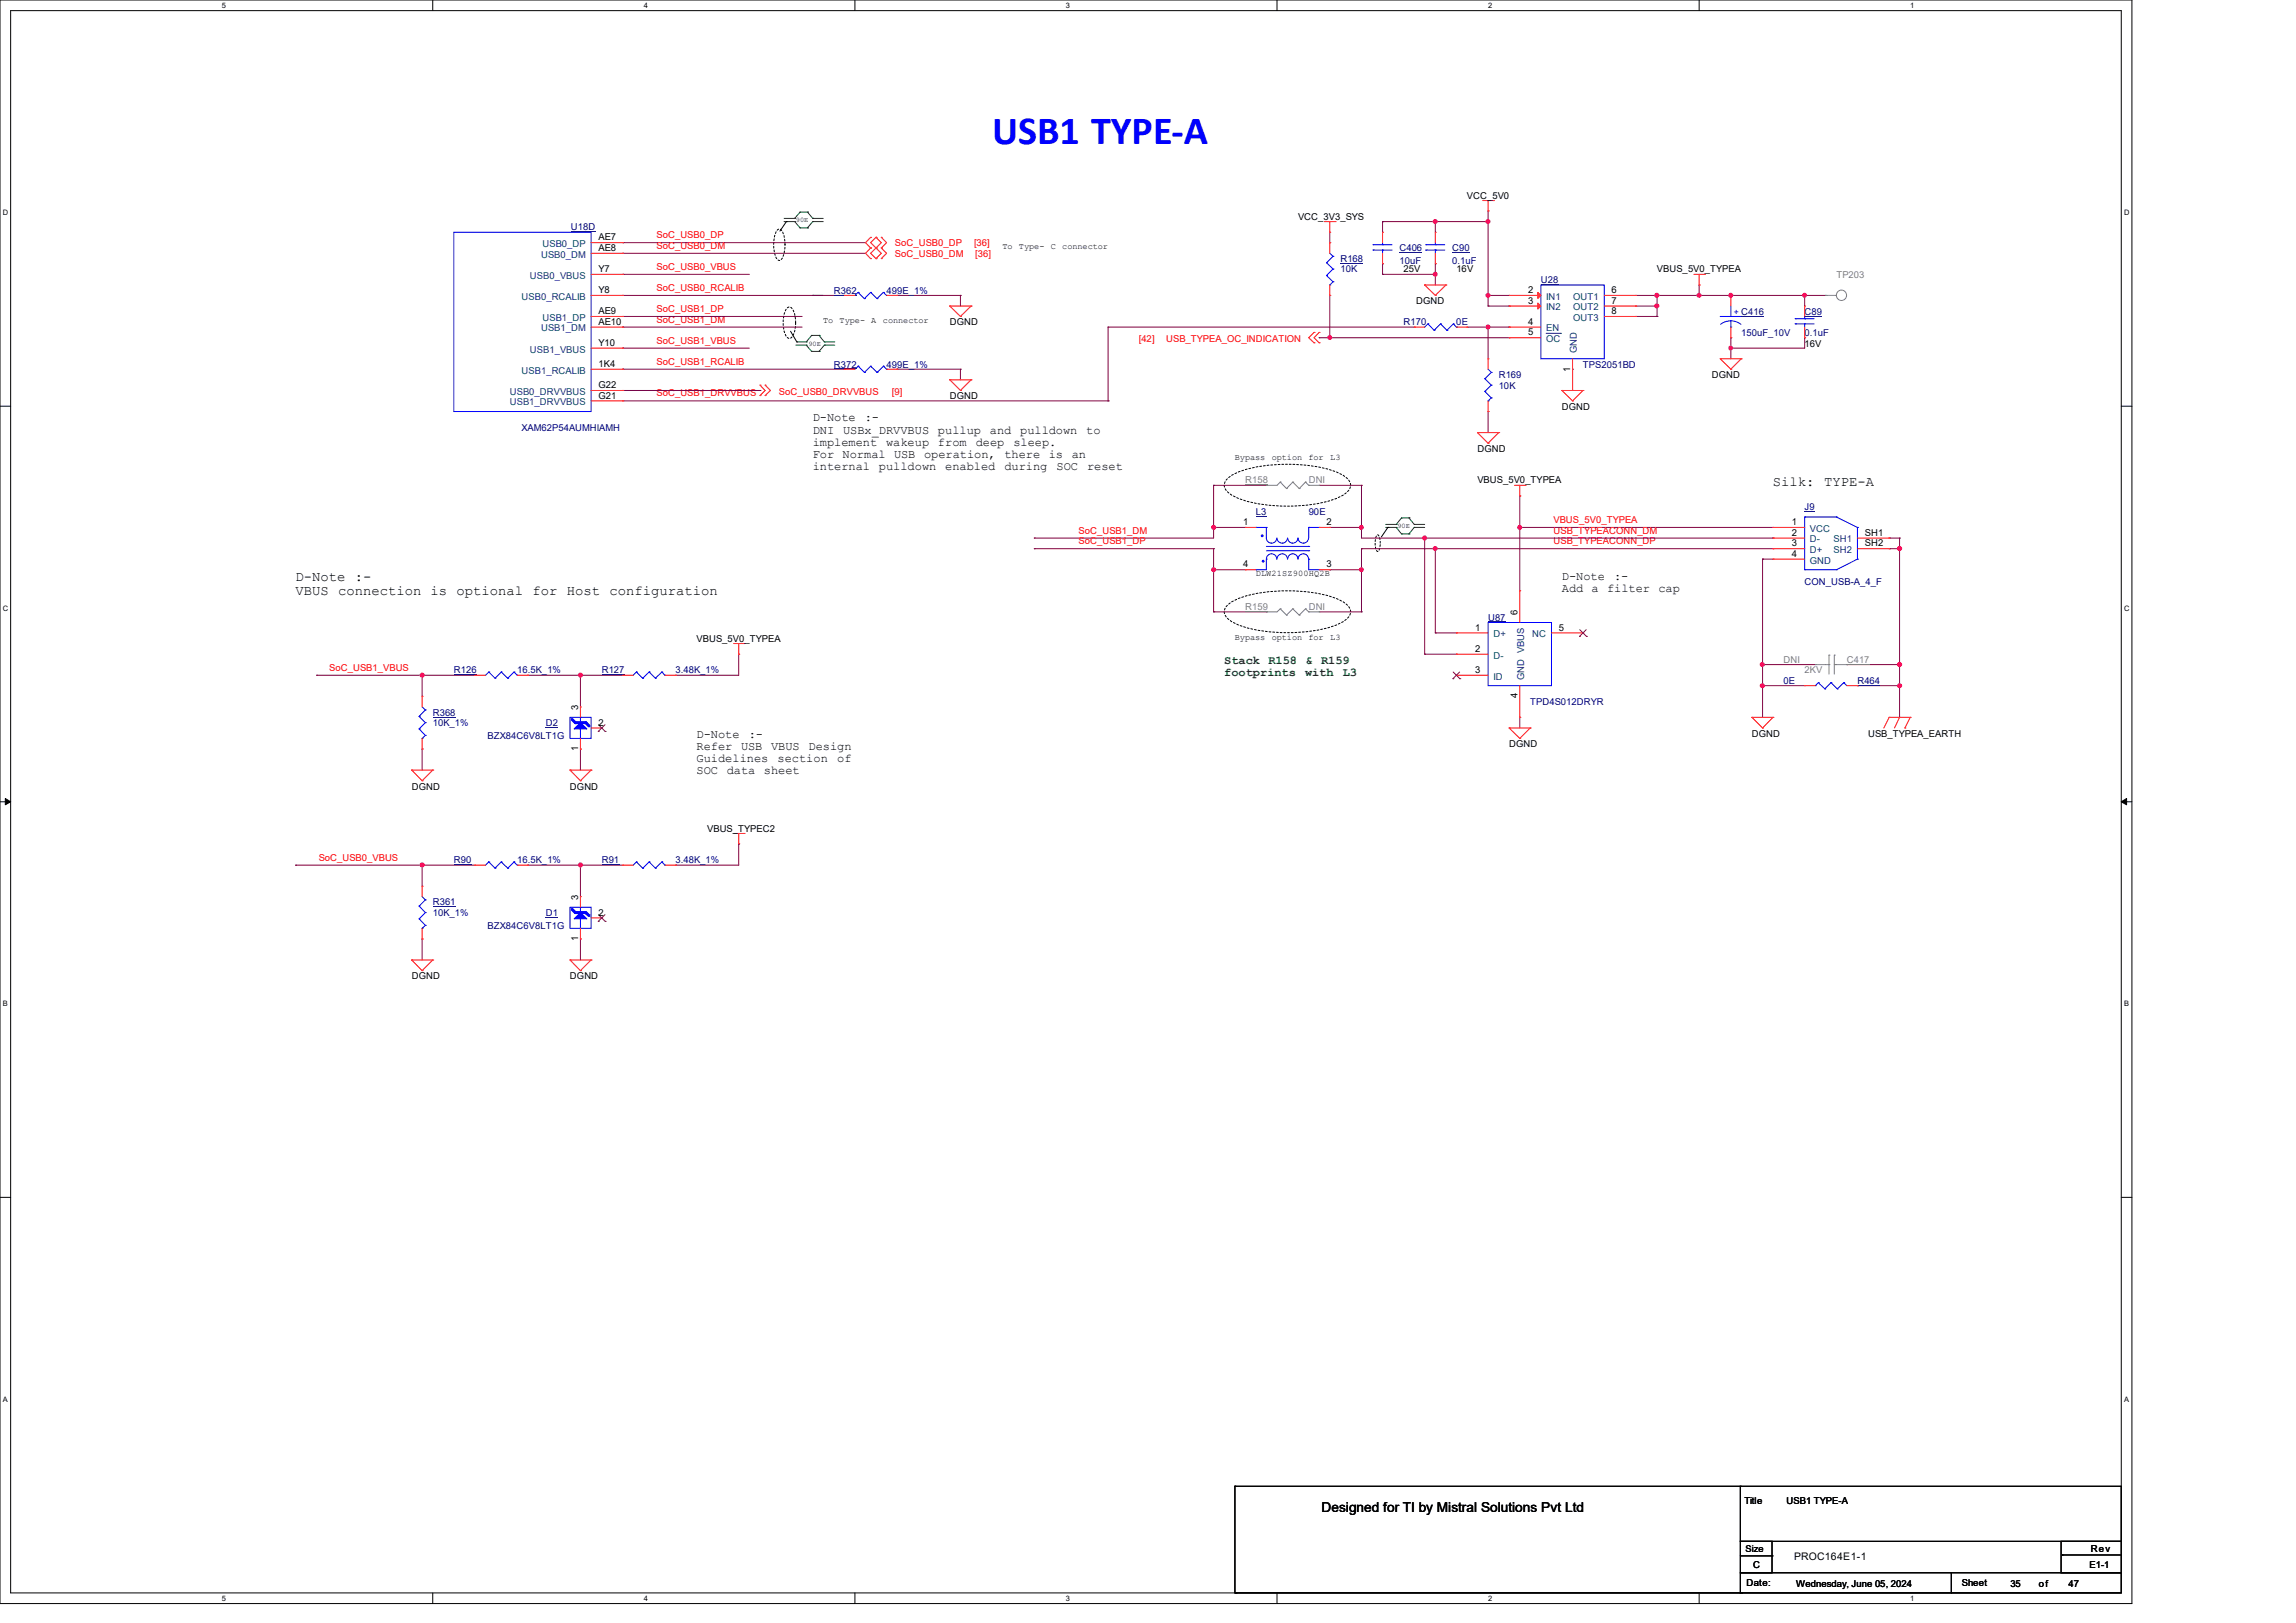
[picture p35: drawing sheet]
<svg xmlns="http://www.w3.org/2000/svg" width="420mm" height="297mm" viewBox="0 0 420 297" stroke-linecap="round" stroke-linejoin="round" font-family="sans-serif">
<defs><g id="words">
<text font-size="7.3" fill="#00f" x="181.5" y="26.3">USB1 TYPE-A</text>
<g font-size="2.5">
<text x="324.3" y="88.9">Silk: TYPE-A</text>
<text x="54.1" y="106.3">D-Note :-</text>
<text x="54.1" y="108.9">VBUS connection is optional for Host configuration</text>
<text x="241.7" y="276.8">Designed for TI by Mistral Solutions Pvt Ltd</text>
</g>
<g font-size="2.2">
<text x="148.7" y="77.1">D-Note</text>
<text x="158.2" y="77.1">:-</text>
<text x="148.7" y="79.3">DNI</text>
<text x="148.7" y="81.5">implement</text>
<text x="148.7" y="83.7">For Normal USB</text>
<text x="154.2" y="79.3">USBx_DRVVBUS</text>
<text x="162.1" y="81.5">wakeup</text>
<text x="169" y="83.7">operation,</text>
<text x="171.6" y="79.3">pullup</text>
<text x="171.6" y="81.5">from</text>
<text x="178.5" y="81.5">deep</text>
<text x="181.1" y="79.3">and</text>
<text x="183.7" y="83.7">there</text>
<text x="185.4" y="81.5">sleep.</text>
<text x="186.6" y="79.3">pulldown</text>
<text x="191.8" y="83.7">is</text>
<text x="196" y="83.7">an</text>
<text x="198.7" y="79.3">to</text>
<text x="148.7" y="85.9">internal</text>
<text x="160.8" y="85.9">pulldown</text>
<text x="172.9" y="85.9">enabled</text>
<text x="183.7" y="85.9">during</text>
<text x="193.3" y="85.9">SOC</text>
<text x="198.8" y="85.9">reset</text>
<text x="285.7" y="106.1">D-Note</text>
<text x="295.2" y="106.1">:-</text>
<text x="285.7" y="108.3">Add a filter cap</text>
<text x="127.4" y="135">D-Note</text>
<text x="127.4" y="137.2">Refer</text>
<text x="135.5" y="137.2">USB</text>
<text x="137" y="135">:-</text>
<text x="141" y="137.2">VBUS</text>
<text x="147.9" y="137.2">Design</text>
<text x="127.4" y="139.4">Guidelines</text>
<text x="127.4" y="141.6">SOC</text>
<text x="132.9" y="141.6">data</text>
<text x="139.8" y="141.6">sheet</text>
<text x="142.2" y="139.4">section</text>
<text x="153.2" y="139.4">of</text>
</g>
<g font-size="2.2" fill="#008000">
<text x="223.9" y="121.5">Stack R158 &amp; R159</text>
<text x="223.9" y="123.7">footprints</text>
<text x="238.7" y="123.7">with</text>
<text x="245.6" y="123.7">L3</text>
</g>
<text font-size="1.9" x="328.2" y="285.5">PROC164E1-1</text>
<g font-size="1.7">
<text x="237.4" y="40.2">VCC_3V3_SYS</text>
<text x="268.3" y="36.4">VCC_5V0</text>
<text x="109.5" y="44">AE7</text>
<text x="109.5" y="45.9">AE8</text>
<text x="109.5" y="49.8">Y7</text>
<text x="109.5" y="53.6">Y8</text>
<text x="256.7" y="49.9">25V</text>
<text x="266.4" y="49.9">16V</text>
<text x="279.5" y="53.6">2</text>
<text x="294.8" y="53.6">6</text>
<text x="303.1" y="49.9">VBUS_5V0_TYPEA</text>
<text x="109.5" y="57.5">AE9</text>
<text x="109.5" y="59.4">AE10</text>
<text x="173.7" y="59.5">DGND</text>
<text x="259.1" y="55.7">DGND</text>
<text x="279.5" y="55.6">3</text>
<text x="279.5" y="59.4">4</text>
<text x="294.8" y="55.6">7</text>
<text x="294.8" y="57.5">8</text>
<text x="109.5" y="63.3">Y10</text>
<text x="279.5" y="61.4">5</text>
<text x="330.1" y="63.4">16V</text>
<text x="109.5" y="67.1">1K4</text>
<text x="109.5" y="71">G22</text>
<text x="287.2" y="68" transform="rotate(-90 287.2 68)">1</text>
<text x="313.1" y="69.2">DGND</text>
<text x="109.5" y="72.9">G21</text>
<text x="173.7" y="73.1">DGND</text>
<text x="285.7" y="75">DGND</text>
<text x="270.2" y="82.7">DGND</text>
<text x="270.2" y="88.5">VBUS_5V0_TYPEA</text>
<text x="227.4" y="96.1">1</text>
<text x="242.6" y="96.1">2</text>
<text x="327.8" y="96.1">1</text>
<text x="327.8" y="98">2</text>
<text x="327.8" y="100">3</text>
<text x="327.8" y="101.9">4</text>
<text x="341.1" y="98">SH1</text>
<text x="341.1" y="100">SH2</text>
<text x="227.4" y="103.8">4</text>
<text x="242.6" y="103.8">3</text>
<text x="277.6" y="112.6" transform="rotate(-90 277.6 112.6)">6</text>
<text x="127.4" y="117.4">VBUS_5V0_TYPEA</text>
<text x="269.9" y="115.4">1</text>
<text x="269.9" y="119.3">2</text>
<text x="285.2" y="115.4">5</text>
<text x="269.9" y="123.1">3</text>
<text x="105.7" y="129.9" transform="rotate(-90 105.7 129.9)">3</text>
<text x="277.6" y="127.8" transform="rotate(-90 277.6 127.8)">4</text>
<text x="105.7" y="137.5" transform="rotate(-90 105.7 137.5)">1</text>
<text x="109.5" y="132.8">2</text>
<text x="276" y="136.7">DGND</text>
<text x="320.5" y="134.8">DGND</text>
<text x="341.7" y="134.8">USB_TYPEA_EARTH</text>
<text x="75.3" y="144.5">DGND</text>
<text x="104.3" y="144.5">DGND</text>
<text x="129.4" y="152.2">VBUS_TYPEC2</text>
<text x="105.7" y="164.7" transform="rotate(-90 105.7 164.7)">3</text>
<text x="109.5" y="167.6">2</text>
<text x="105.7" y="172.2" transform="rotate(-90 105.7 172.2)">1</text>
<text x="75.3" y="179.2">DGND</text>
<text x="104.3" y="179.2">DGND</text>
<text x="319.1" y="275.2">Title</text>
<text x="326.8" y="275.2">USB1 TYPE-A</text>
<text x="319.3" y="284">Size</text>
<text x="320.7" y="286.9">C</text>
<text x="382.2" y="286.9">E1-1</text>
<text x="382.4" y="284.1">Rev</text>
<text x="319.5" y="290.2">Date:</text>
<text x="328.6" y="290.4">Wednesday, June 05, 2024</text>
<text x="358.9" y="290.2">Sheet</text>
<text x="367.7" y="290.4">35</text>
<text x="373" y="290.4">of</text>
<text x="378.4" y="290.4">47</text>
</g>
<g font-size="1.7" fill="#004080">
<text x="99" y="47.2">USB0_DM</text>
<text x="99.2" y="45.2">USB0_DP</text>
<text x="96.9" y="51">USB0_VBUS</text>
<text x="95.4" y="54.9">USB0_RCALIB</text>
<text x="99.2" y="58.7">USB1_DP</text>
<text x="282.8" y="54.9">IN1</text>
<text x="282.8" y="56.8">IN2</text>
<text x="287.8" y="54.9">OUT1</text>
<text x="287.8" y="56.8">OUT2</text>
<text x="287.8" y="58.7">OUT3</text>
<text x="96.9" y="64.5">USB1_VBUS</text>
<text x="99" y="60.7">USB1_DM</text>
<text x="282.8" y="60.7">EN</text>
<text x="282.8" y="62.6">OC</text>
<text x="288.5" y="64.7" transform="rotate(-90 288.5 64.7)">GND</text>
<text x="95.4" y="68.4">USB1_RCALIB</text>
<text x="93.3" y="74.2">USB1_DRVVBUS</text>
<text x="93.3" y="72.3">USB0_DRVVBUS</text>
<text x="331.1" y="97.3">VCC</text>
<text x="331.1" y="99.3">D-</text>
<text x="331.1" y="101.2">D+</text>
<text x="335.4" y="99.3">SH1</text>
<text x="335.4" y="101.2">SH2</text>
<text x="331.1" y="103.1">GND</text>
<text x="273.2" y="116.6">D+</text>
<text x="280.3" y="116.6">NC</text>
<text x="273.2" y="120.5">D-</text>
<text x="273.2" y="124.4">ID</text>
<text x="278.8" y="124.5" transform="rotate(-90 278.8 124.5)">GND VBUS</text>
</g>
<g font-size="1.7" fill="#000080">
<text x="104.4" y="42.2">U18D</text>
<text x="245.2" y="48">R168</text>
<text x="256" y="46">C406</text>
<text x="265.6" y="46">C90</text>
<text x="152.5" y="53.8">R362</text>
<text x="162.2" y="53.8">499E_1%</text>
<text x="245.2" y="49.9">10K</text>
<text x="256" y="48.3">10uF</text>
<text x="265.6" y="48.3">0.1uF</text>
<text x="281.8" y="51.8">U28</text>
<text x="256.7" y="59.5">R170</text>
<text x="266.4" y="59.5">0E</text>
<text x="330.1" y="57.6">C89</text>
<text x="318.5" y="61.5">150uF_10V</text>
<text x="330.1" y="61.5">0.1uF</text>
<text x="152.5" y="67.3">R372</text>
<text x="162.2" y="67.3">499E_1%</text>
<text x="274.1" y="69.2">R169</text>
<text x="274.1" y="71.1">10K</text>
<text x="289.6" y="67.3">TPS2051BD</text>
<text x="95.4" y="78.8">XAM62P54AUMHIAMH</text>
<text x="229.7" y="94.3">L3</text>
<text x="239.4" y="94.3">90E</text>
<text x="330.1" y="93.3">J9</text>
<text x="330.1" y="107">CON_USB-A_4_F</text>
<text x="272.2" y="113.6">U87</text>
<text x="83" y="123.2">R126</text>
<text x="94.6" y="123.2">16.5K_1%</text>
<text x="110.1" y="123.2">R127</text>
<text x="123.6" y="123.2">3.48K_1%</text>
<text x="326.3" y="125.2">0E</text>
<text x="339.8" y="125.2">R464</text>
<text x="79.2" y="131">R368</text>
<text x="279.9" y="129">TPD4S012DRYR</text>
<text x="79.2" y="132.9">10K_1%</text>
<text x="89.2" y="135.2">BZX84C6V8LT1G</text>
<text x="99.8" y="132.9">D2</text>
<text x="83" y="158">R90</text>
<text x="94.6" y="158">16.5K_1%</text>
<text x="110.1" y="158">R91</text>
<text x="123.6" y="158">3.48K_1%</text>
<text x="79.2" y="165.7">R361</text>
<text x="79.2" y="167.6">10K_1%</text>
<text x="99.8" y="167.6">D1</text>
<text x="89.2" y="170">BZX84C6V8LT1G</text>
</g>
<g font-size="1.7" fill="#f00">
<text x="120.1" y="43.6">SoC_USB0_DP</text>
<text x="120.1" y="45.5">SoC_USB0_DM</text>
<text x="163.7" y="45">SoC_USB0_DP</text>
<text x="163.7" y="47">SoC_USB0_DM</text>
<text x="178.2" y="45">[36]</text>
<text x="178.4" y="47">[36]</text>
<text x="120.1" y="49.4">SoC_USB0_VBUS</text>
<text x="120.1" y="53.3">SoC_USB0_RCALIB</text>
<text x="120.1" y="59.1">SoC_USB1_DM</text>
<text x="120.1" y="57.1">SoC_USB1_DP</text>
<text x="120.1" y="62.9">SoC_USB1_VBUS</text>
<text x="208.3" y="62.6">[42]</text>
<text x="213.3" y="62.6">USB_TYPEA_OC_INDICATION</text>
<text x="120.1" y="66.8">SoC_USB1_RCALIB</text>
<text x="120.1" y="72.6">SoC_USB1_DRVVBUS</text>
<text x="142.5" y="72.3">SoC_USB0_DRVVBUS</text>
<text x="163.2" y="72.3">[9]</text>
<text x="284.2" y="95.7">VBUS_5V0_TYPEA</text>
<text x="197.3" y="97.7">SoC_USB1_DM</text>
<text x="197.3" y="99.6">SoC_USB1_DP</text>
<text x="284.2" y="99.6">USB_TYPEACONN_DP</text>
<text x="284.2" y="97.7">USB_TYPEACONN_DM</text>
<text x="60.2" y="122.8">SoC_USB1_VBUS</text>
<text x="58.3" y="157.5">SoC_USB0_VBUS</text>
</g>
<g font-size="1.7" fill="#808080">
<text x="335.9" y="50.8">TP203</text>
<text x="227.8" y="88.5">R158</text>
<text x="239.4" y="88.5">DNI</text>
<text x="227.8" y="111.7">R159</text>
<text x="239.4" y="111.7">DNI</text>
<text x="326.3" y="121.3">DNI</text>
<text x="330.1" y="123.2">2KV</text>
<text x="337.8" y="121.3">C417</text>
</g>
<g font-size="1.6">
<text x="183.4" y="45.6">To</text>
<text x="186.4" y="45.6">Type-</text>
<text x="192.2" y="45.6">C</text>
<text x="194.3" y="45.6">connector</text>
<text x="150.6" y="59.1">To</text>
<text x="153.6" y="59.1">Type-</text>
<text x="159.4" y="59.1">A</text>
<text x="161.5" y="59.1">connector</text>
<text x="225.9" y="84.2">Bypass</text>
<text x="232.6" y="84.2">option</text>
<text x="239.3" y="84.2">for</text>
<text x="243.3" y="84.2">L3</text>
<text x="229.7" y="105.5">DLW21SZ900HQ2B</text>
<text x="225.9" y="117.1">Bypass</text>
<text x="232.6" y="117.1">option</text>
<text x="239.3" y="117.1">for</text>
<text x="243.3" y="117.1">L3</text>
</g>
<text font-size="1.6" fill="#00f" x="317.2" y="57.6">+ C416</text>
<g font-size="1.4">
<text x="40.6" y="1.4">5</text>
<text x="117.8" y="1.4">4</text>
<text x="195" y="1.4">3</text>
<text x="272.2" y="1.4">2</text>
<text x="349.4" y="1.4">1</text>
<text x=".5" y="39.4">D</text>
<text x="388.5" y="39.4">D</text>
<text x=".5" y="111.8">C</text>
<text x="388.5" y="111.8">C</text>
<text x=".5" y="184.2">B</text>
<text x="388.5" y="184.2">B</text>
<text x=".5" y="256.5">A</text>
<text x="388.5" y="256.5">A</text>
<text x="40.6" y="292.9">5</text>
<text x="117.8" y="292.9">4</text>
<text x="195" y="292.9">3</text>
<text x="272.2" y="292.9">2</text>
<text x="349.4" y="292.9">1</text>
</g>
<g font-size="1.3">
<text x="145.6" y="40.6">90E</text>
<text x="147.9" y="63.2">90E</text>
<text x="255.6" y="96.6">90E</text>
</g>
</g></defs>
<path d="M0 0h390v293.5h-390zM1.9 1.9h386.1v289.6h-386.1z" fill="none" stroke="#000" stroke-width=".18"/>
<g fill="#fff">
<path d="M40.6 .2h.7v1.5h-.7z"/>
<path d="M40.6 291.7h.7v1.5h-.7z"/>
</g>
<path d="M79.2 0v1.9M79.2 291.5v2" fill="none" stroke="#000" stroke-width=".18"/>
<g fill="#fff">
<path d="M117.8 .2h.7v1.5h-.7z"/>
<path d="M117.8 291.7h.7v1.5h-.7z"/>
</g>
<path d="M156.4 0v1.9M156.4 291.5v2" fill="none" stroke="#000" stroke-width=".18"/>
<g fill="#fff">
<path d="M195 .2h.7v1.5h-.7z"/>
<path d="M195 291.7h.7v1.5h-.7z"/>
</g>
<path d="M233.6 0v1.9M233.6 291.5v2" fill="none" stroke="#000" stroke-width=".18"/>
<g fill="#fff">
<path d="M272.2 .2h.8v1.5h-.8z"/>
<path d="M272.2 291.7h.8v1.5h-.8z"/>
</g>
<path d="M310.8 0v1.9M310.8 291.5v2" fill="none" stroke="#000" stroke-width=".18"/>
<g fill="#fff">
<path d="M349.4 .2h.8v1.5h-.8z"/>
<path d="M349.4 291.7h.8v1.5h-.8z"/>
<path d="M.5 38.1h1v1.6h-1z"/>
<path d="M388.5 38.1h1v1.6h-1z"/>
<path d="M.5 110.5h1v1.6h-1z"/>
<path d="M388.5 110.5h1v1.6h-1z"/>
</g>
<path d="M0 74.3h1.9M388 74.3h2" fill="none" stroke="#000" stroke-width=".18"/>
<g fill="#fff">
<path d="M.5 182.9h.9v1.5h-.9z"/>
<path d="M388.5 182.9h.9v1.5h-.9z"/>
</g>
<path d="M0 146.7h1.9M388 146.7h2" fill="none" stroke="#000" stroke-width=".18"/>
<path d="M1 146.1l.9 .6-.9 .6zM388 146.7l1-.6v1.2z" fill="#000" stroke="#000" stroke-width=".18"/>
<g fill="#fff">
<path d="M.5 255.3h.9v1.5h-.9z"/>
<path d="M388.5 255.3h.9v1.5h-.9z"/>
</g>
<g fill="none" stroke="#000" stroke-width=".18">
<path d="M143.8 40.6h.1M143.8 40.6l-1.1 1.7M144.6 60.6l1.2 2M145.8 62.6h.1M253.9 96.5h.1M253.9 96.5l-1.2 1.8M0 219.1h1.9M388 219.1h2M225.9 272h.1M225.9 272h92.6M225.9 272v19.5M318.3 272h69.7v10.1h-69.7z"/>
<path d="M225.9 291.5h.1M226.1 291.5h.1M226.1 291.5h92.6M318.3 282.1h5.8v5.7h-5.8zM318.3 287.8h38.7v3.7h-38.7zM318.3 284.7h5.8M324.1 284.7h.1M357 287.8h31v3.7h-31zM377 282.1h11v5.7h-11zM377.2 284.6h.1M377.2 284.6h10.8"/>
</g>
<g fill="none" stroke="#008000" stroke-width=".18">
<path d="M143.4 40h2M145.4 40h.1M146.3 38.8h.1M146.3 38.8l-.9 1.2M146.3 38.8h1.4M147.7 38.8h.1M147.7 38.8l1 1.2M148.7 40h.1M148.7 40h1.9M143.4 40.6h2M145.4 40.6h.1M145.4 40.6l.9 1.1"/>
<path d="M146.3 41.7h.1M146.3 41.7h1.4M147.7 41.7h.1M148.7 40.6h.1M148.7 54.1h.1M148.7 40.6h1.9M148.7 40.6l-1 1.1M148.7 54.1h1.9M145.6 63.2h1.9M145.8 62.6h1.7M147.5 62.6h.1M147.5 63.2h.1"/>
<path d="M147.5 63.2l1 1.1M148.5 61.4h.1M148.5 64.3h.1M148.5 61.4l-1 1.2M148.5 61.4h1.3M148.5 64.3h1.3M149.8 61.4h.1M149.8 64.3h.1M149.8 61.4l1 1.2M150.8 62.6h.1M150.8 63.2h.1M150.8 62.6h1.9"/>
<path d="M150.8 63.2l-1 1.1M150.8 63.2h1.9M253.5 96h1.9M253.5 96.5h1.9M255.4 96h.1M255.4 96.5h.1M255.4 96.5l1 1.2M256.4 94.8h.1M256.4 97.7h.1M256.4 94.8l-1 1.2M256.4 97.7h1.3M256.4 94.8h1.3"/>
<path d="M257.7 97.7h.1M257.7 94.8h.1M257.7 94.8l1 1.2M258.7 96h.1M258.7 96.5h.1M258.7 96h1.9M258.7 96.5h1.9M258.7 96.5l-1 1.2"/>
</g>
<path d="M142.3 42l.3-.1a1.53 1.53 0 0 1 .9 1.4 5.6 5.6 0 0 1-.7 4.3l-.2 .1a1.53 1.53 0 0 1-.9-1.5 5.6 5.6 0 0 1 .6-4.2zM144.1 56.3l.3-.1a1.55 1.55 0 0 1 1 1.4 5.1 5.1 0 0 1-.7 4.2l-.3 .1a1.55 1.55 0 0 1-1-1.4 5.1 5.1 0 0 1 .7-4.2zM224.4 87.8a9.7 9.7 0 0 1 5.3-2.3 29.7 29.7 0 0 1 14.9 1 3.5 3.5 0 0 1 2.5 2.3 2.51 2.51 0 0 1-1.6 1.9 23.2 23.2 0 0 1-11.6 1.9 17.7 17.7 0 0 1-9-2.3 1.65 1.65 0 0 1-.5-2.5zM251.9 98l.1-.1a2.83 2.83 0 0 1 .2 2.9l-.2 .1a2.83 2.83 0 0 1-.1-2.9zM224.4 110.9a9.7 9.7 0 0 1 5.3-2.3 29.7 29.7 0 0 1 14.9 1 3.5 3.5 0 0 1 2.5 2.4 2.51 2.51 0 0 1-1.6 1.9 23.2 23.2 0 0 1-11.6 1.8 17.7 17.7 0 0 1-9-2.3 1.65 1.65 0 0 1-.5-2.5z" fill="none" stroke="#000" stroke-width=".18" stroke-dasharray=".3"/>
<g fill="none" stroke="#800040" stroke-width=".18">
<path d="M272.2 38.6h.1M272.2 38.6v17.4M113.9 44.4h.1M113.9 46.4h.1M113.9 50.2h.1M113.9 54.1h.1M113.9 59.9h.1M113.9 57.9h.1M113.9 44.4h44.4M113.9 46.4h44.4M113.9 54.1h40.5M113.9 50.2h23.2"/>
<path d="M113.9 59.9h32.8M113.9 57.9h32.8M164.1 54.1h.1M164.1 54.1h11.6M175.7 54.1h.1M175.7 54.1v1.9M202.7 59.9h.1M202.7 59.9h56M202.7 59.9v13.5M243.2 54.1h.1M243.2 44.4h.1M243.2 42.5v1.9"/>
<path d="M243.2 54.1v7.7M252.9 40.6h.1M252.9 48.3h.1M252.9 50.2h.1M252.9 40.6v1.9M252.9 48.3v1.9M252.9 40.6h19.3M252.9 50.2h9.7M262.6 50.2h.1M262.6 40.6h.1M262.6 48.3h.1M262.6 40.6v1.9"/>
<path d="M262.6 48.3v3.9M268.4 59.9h7.7M272.2 54.1h.1M272.2 40.6h.1M272.2 56h.1M272.2 59.9h.1M272.2 54.1h3.9M272.2 59.9v5.8M272.2 56h3.9M276.1 56h.1M276.1 59.9h.1M299.2 57.9h.1"/>
<path d="M299.2 54.1h34.8M299.2 57.9h3.9M299.2 56h3.9M303.1 54.1h.1M303.1 56h.1M303.1 57.9h.1M303.1 54.1v3.8M310.8 54.1h.1M310.8 52.2h.1M310.8 52.2v1.9M330.1 54.1h.1M330.1 54.1v1.9"/>
<path d="M113.9 67.6h.1M113.9 63.7h.1M113.9 63.7h23.2M113.9 73.4h88.8M113.9 67.6h40.5M113.9 71.5h25.1M139 71.5h.1M164.1 67.6h.1M164.1 67.6h11.6M175.7 67.6h.1M175.7 67.6v1.9M202.7 73.4h.1"/>
<path d="M241.3 61.8h.1M241.3 61.8h34.8M272.2 75.3h.1M272.2 75.3v3.9M276.1 61.8h.1M287.7 67.6h.1M287.7 67.6v3.9M316.6 61.8h.1M316.6 63.7h.1M316.6 61.8v3.9M330.1 61.8h.1M330.1 61.8v1.9h-13.5"/>
<path d="M189.2 98.5h.1M222 96.5h.1M222 88.8h.1M222 88.8v9.7h-32.8M222 96.5h5.8M222 88.8h9.6M231.6 88.8h.1M241.3 88.8h7.7M243.2 96.5h.1M243.2 96.5h5.8M249 96.5h.1M249 88.8h.1"/>
<path d="M249 88.8v9.7h75.3M260.6 98.5h.1M260.6 98.5v21.2M278 90.8h.1M278 96.5h.1M278 90.8v17.3M278 96.5h46.3M324.3 98.5h.1M345.6 98.5h.1M345.6 98.5h1.9M347.5 98.5h.1M347.5 98.5v32.8"/>
<path d="M135.1 119.7h.1M135.1 119.7v3.9h-11.5M189.2 100.4h.1M189.2 100.4h32.8M222 100.4h.1M222 104.3h.1M222 112h.1M222 100.4v11.6M222 104.3h5.8M222 112h9.6M231.6 112h.1M241.3 112h7.7"/>
<path d="M243.2 104.3h.1M243.2 104.3h5.8M249 100.4h.1M249 112h.1M249 104.3h.1M249 100.4h75.3M249 100.4v11.6M260.6 119.7h.1M260.6 119.7h5.8M262.6 100.4h.1M262.6 115.8h.1M262.6 100.4v15.4"/>
<path d="M262.6 115.8h3.8M266.4 119.7h.1M322.4 102.3h.1M322.4 102.3h1.9M322.4 102.3v29M324.3 100.4h.1M345.6 100.4h.1M345.6 100.4h1.9M347.5 100.4h.1M57.9 123.6h.1M57.9 123.6h29M77.2 123.6h.1"/>
<path d="M77.2 137.1h.1M77.2 123.6v3.8M77.2 137.1v3.8M96.5 123.6h.1M96.5 123.6h17.4M106.2 123.6h.1M106.2 137.1h.1M106.2 123.6v5.8M106.2 137.1v3.8M123.6 123.6h.1M278 131.3h.1M278 131.3v1.9"/>
<path d="M322.4 121.6h.1M322.4 125.5h.1M322.4 121.6h9.7M322.4 125.5h7.7M337.8 121.6h.1M337.8 121.6h9.7M339.8 125.5h.1M339.8 125.5h7.7M347.5 121.6h.1M347.5 125.5h.1M54.1 158.3h.1M54.1 158.3h32.8"/>
<path d="M77.2 158.3h.1M77.2 158.3v3.9M96.5 158.3h.1M96.5 158.3h17.4M106.2 158.3h.1M106.2 158.3v5.8M123.6 158.3h.1M135.1 154.4h.1M135.1 154.4v3.9h-11.5M77.2 171.8h.1M77.2 171.8v3.9M106.2 171.8h.1"/>
<path d="M106.2 171.8v3.9"/>
</g>
<g fill="#f0f" stroke="#f0f" stroke-width=".18">
<circle cx="106.2" cy="158.3" r=".37"/>
<circle cx="77.2" cy="123.5" r=".37"/>
<circle cx="77.2" cy="158.3" r=".37"/>
<circle cx="106.2" cy="123.5" r=".37"/>
<circle cx="347.5" cy="121.6" r=".37"/>
<circle cx="347.5" cy="100.4" r=".37"/>
<circle cx="322.4" cy="121.6" r=".37"/>
<circle cx="316.6" cy="54" r=".36"/>
<circle cx="330.1" cy="54" r=".36"/>
<circle cx="316.6" cy="63.7" r=".36"/>
<circle cx="322.4" cy="125.5" r=".37"/>
<circle cx="347.5" cy="125.5" r=".37"/>
<circle cx="310.8" cy="54" r=".36"/>
<circle cx="262.5" cy="50.2" r=".36"/>
<circle cx="272.2" cy="40.5" r=".36"/>
<circle cx="262.5" cy="40.5" r=".36"/>
<circle cx="272.2" cy="54" r=".36"/>
<circle cx="278" cy="96.5" r=".36"/>
<circle cx="249" cy="96.5" r=".36"/>
<circle cx="249" cy="104.2" r=".36"/>
<circle cx="222" cy="96.5" r=".37"/>
<circle cx="222" cy="104.2" r=".37"/>
<circle cx="303.1" cy="54" r=".37"/>
<circle cx="303.1" cy="56" r=".37"/>
<circle cx="262.5" cy="100.4" r=".36"/>
<circle cx="260.6" cy="98.4" r=".37"/>
<circle cx="243.2" cy="61.8" r=".36"/>
<circle cx="272.2" cy="59.8" r=".36"/>
</g>
<g fill="none" stroke="#f00" stroke-width=".18">
<path d="M271.2 36.7h2M272.2 38.6h.1M272.2 36.7v1.9M273.2 36.7h.1M159.3 43.4h.1M159.3 45.4h.1M159.3 47.3h.1M159.3 43.4l-1 1 1 1M159.3 45.4l-1 1 1 .9M160.2 45.4h.1M160.2 43.4h.1M160.2 47.3h.1"/>
<path d="M160.2 43.4l-.9 1 1.9 2-1 .9M160.2 43.4l1 1-1.9 2 .9 .9M161.2 43.4h.1M161.2 45.4h.1M161.2 47.3h.1M161.2 43.4l1 1-1 1M161.2 45.4l1 1-1 .9M173.7 56h.1M173.7 56h3.9M173.7 56l2 1.9M175.7 57.9h.1M177.6 56h.1"/>
<path d="M177.6 56l-1.9 1.9M242.3 40.6h1.9M243.2 42.5h.1M243.2 44.4h.1M243.2 54.1h.1M243.2 40.6v1.9M243.2 44.4v2M243.2 52.2v1.9M244.2 40.6h.1M260.6 52.2h.1M260.6 52.2h3.9M260.6 52.2l2 1.9"/>
<path d="M262.6 54.1h.1M264.5 52.2h.1M264.5 52.2l-1.9 1.9M309.8 50.2h2M310.8 52.2h.1M310.8 50.2v2M311.8 50.2h.1M139 70.5h.1M139 72.4h.1M139 70.5l1 1-1 .9M140 70.5h.1M140 72.4h.1"/>
<path d="M140 70.5l.9 1-.9 .9M173.7 69.5h.1M173.7 69.5h3.9M173.7 69.5l2 2M175.7 71.5h.1M177.6 69.5h.1M177.6 69.5l-1.9 2M240.4 60.8h.1M240.4 62.7h.1M240.4 60.8l-1 1 1 .9M241.3 60.8h.1M241.3 62.7h.1"/>
<path d="M241.3 60.8l-.9 1 .9 .9M270.3 79.2h.1M270.3 79.2h3.9M270.3 79.2l1.9 1.9M272.2 65.7h.1M272.2 75.3h.1M272.2 65.7v1.9M272.2 73.4v1.9M274.2 79.2h.1M274.2 79.2l-2 1.9M285.7 71.5h.1M285.7 71.5h3.9"/>
<path d="M285.7 71.5l2 1.9M287.7 73.4h.1M289.6 71.5h.1M289.6 71.5l-1.9 1.9M314.7 65.7h.1M314.7 65.7h3.8M314.7 65.7l1.9 1.9M316.6 67.6h.1M318.5 65.7h.1M318.5 65.7l-1.9 1.9M272.2 81.1h.1M277 88.8h2"/>
<path d="M278 90.8h.1M278 88.8v2M279 88.8h.1M134.2 117.8h1.9M135.1 119.7h.1M135.1 117.8v1.9M136.1 117.8h.1M276.1 133.2h.1M276.1 133.2h3.8M276.1 133.2l1.9 1.9M278 135.1h.1M279.9 133.2h.1"/>
<path d="M279.9 133.2l-1.9 1.9M320.5 131.3h.1M320.5 131.3h3.8M320.5 131.3l1.9 1.9M322.4 133.2h.1M324.3 131.3h.1M324.3 131.3l-1.9 1.9M345.6 131.3h.1M345.6 131.3l-1 1.9M345.6 131.3h3.8M347.5 131.3h.1M347.5 131.3l-1 1.9"/>
<path d="M348.4 133.2h.1M349.4 131.3h.1M349.4 131.3l-1 1.9M75.3 140.9h.1M75.3 140.9h3.9M75.3 140.9l1.9 2M77.2 142.9h.1M79.2 140.9h.1M79.2 140.9l-2 2M86.9 158.3h.1M86.9 158.3h1.9M94.6 158.3h1.9"/>
<path d="M96.5 158.3h.1M104.3 140.9h.1M104.3 140.9h3.8M104.3 140.9l1.9 2M106.2 142.9h.1M108.1 140.9h.1M108.1 140.9l-1.9 2M134.2 152.5h1.9M135.1 154.4h.1M135.1 152.5v1.9M136.1 152.5h.1M75.3 175.7h.1"/>
<path d="M75.3 175.7h3.9M75.3 175.7l1.9 1.9M77.2 177.6h.1M77.2 162.2h.1M77.2 171.8h.1M77.2 162.2v1.9M77.2 169.9v1.9M79.2 175.7h.1M79.2 175.7l-2 1.9M104.3 175.7h.1M104.3 175.7h3.8M104.3 175.7l1.9 1.9"/>
<path d="M106.2 177.6h.1M106.2 171.8h.1M106.2 164.1h.1M106.2 164.1v1.9M106.2 169.9v1.9M108.1 175.7h.1M108.1 175.7l-1.9 1.9M108.1 168h2M110.1 168h.1"/>
</g>
<g fill="none" stroke="#00f" stroke-width=".18">
<path d="M242.7 48.1h.1M242.7 50.4h.1M242.7 48.1l1.1 1.1M242.7 50.4l1.1 1.2M243.2 52.2h.1M243.2 46.4l.6 .5M243.8 46.9h.1M243.8 49.2h.1M243.8 51.6h.1M243.8 46.9l-1.1 1.2M243.8 49.2l-1.1 1.2M243.8 51.6l-.6 .6"/>
<path d="M271.6 69.3h.1M271.6 71.6h.1M271.6 69.3l1.2 1.2M271.6 71.6l1.2 1.2M272.2 73.4h.1M272.2 67.6l.6 .6M272.8 68.2h.1M272.8 70.5h.1M272.8 72.8h.1M272.8 68.2l-1.2 1.1M272.8 70.5l-1.2 1.1M272.8 72.8l-.6 .6"/>
<path d="M330.1 94.6h.1M330.1 94.6h5.8M330.1 94.6v9.7M335.9 94.6h.1M335.9 94.6l3.9 1.9M339.8 96.5h.1M339.8 96.5v5.8M330.1 104.3h.1M330.1 104.3h5.8M335.9 104.3h.1M339.8 102.3h.1M339.8 102.3l-3.9 2"/>
<path d="M89.4 157.7h.1M89.4 157.7l-.6 .6M89.4 157.7l1.2 1.2M90.6 158.9h.1M91.7 157.7h.1M91.7 157.7l-1.1 1.2M91.7 157.7l1.2 1.2M92.9 158.9h.1M94 157.7h.1M94 157.7l-1.1 1.2M94 157.7l.6 .6M94.6 158.3h.1"/>
<path d="M76.7 165.8h.1M76.7 168.1h.1M76.7 165.8l1.1 1.2M76.7 168.1l1.1 1.2M77.2 169.9h.1M77.2 164.1l.6 .6M77.8 164.7h.1M77.8 167h.1M77.8 169.3h.1M77.8 164.7l-1.1 1.1M77.8 167l-1.1 1.1M77.8 169.3l-.6 .6"/>
<path d="M104.3 166h3.8v3.9h-3.8zM106.2 166h.1M106.2 168h.1M106.2 166v3.9"/>
</g>
<path d="M245.2 48.2h4.2M83 158.2h3.2M79.2 165.9h4.2M99.8 167.9h2.3" fill="none" stroke="#000080" stroke-width=".18"/>
<path d="M106.2 167l1.2 1.1h-2.4z" fill-rule="evenodd" fill="#00f" stroke="#00f" stroke-width=".18"/>
<path d="M104.6 166.4l.6 .6h1.9l.6 .6" fill="none" stroke="#00f" stroke-width=".55"/>
<path d="M109.4 168.6h.1M109.5 167.4l1.2 1.2M110.7 167.4l-1.3 1.2M110.7 168.6h.1" fill="none" stroke="#804000" stroke-width=".18"/>
<path d="M330.1 93.5h1.9v.1h-1.9z" fill="#000080"/>
<g fill="none" stroke="#f00" stroke-width=".18">
<path d="M324.3 96.5h.1M324.3 98.5h.1M324.3 96.5h5.8M324.3 98.5h5.8M339.8 98.5h5.8M345.6 98.5h.1M324.3 100.4h.1M324.3 102.3h.1M324.3 100.4h5.8M324.3 102.3h5.8M339.8 100.4h5.8M345.6 100.4h.1"/>
<path d="M113.9 158.3h.1M113.9 158.3h1.9M121.6 158.3h2M123.6 158.3h.1"/>
</g>
<g fill="none" stroke="#00f" stroke-width=".18">
<path d="M229.7 96.5h.1M229.7 96.5h1.9M231.6 96.5v2a.95 .95 0 0 0 1 .9 .95 .95 0 0 0 1-.9M231.6 96.5h.1M231.6 100h7.8M233.6 98.5a.95 .95 0 0 0 .9 .9 .95 .95 0 0 0 1-.9M235.5 98.5a.93 .93 0 0 0 1 .9 .93 .93 0 0 0 .9-.9M237.4 98.5a.95 .95 0 0 0 1 .9 .95 .95 0 0 0 1-.9M239.4 96.5h.1M239.4 100h.1M239.4 96.5v2M239.4 96.5h1.9"/>
<path d="M241.3 96.5h.1M229.7 104.3h.1M231.6 102.3h.1M231.6 102.3v2h-1.9M231.6 100.8h7.8M233.6 102.3a.95 .95 0 0 0-1-1 .95 .95 0 0 0-1 1M235.5 102.3a.95 .95 0 0 0-1-1 .95 .95 0 0 0-.9 1M237.4 102.3a.93 .93 0 0 0-.9-1 .93 .93 0 0 0-1 1M239.4 102.3a.95 .95 0 0 0-1-1 .95 .95 0 0 0-1 1M239.4 102.3h.1M239.4 100.8h.1M239.4 102.3v2h1.9"/>
<path d="M241.3 104.3h.1M116.4 157.7h.1M116.4 157.7l-.6 .6M116.4 157.7l1.2 1.2M117.6 158.9h.1M118.7 157.7h.1M118.7 157.7l-1.1 1.2M118.7 157.7l1.2 1.2M119.9 158.9h.1M121.1 157.7h.1M121.1 157.7l-1.2 1.2M121.1 157.7l.5 .6"/>
<path d="M121.6 158.3h.1"/>
</g>
<path d="M110.1 158.2h3.2" fill="none" stroke="#000080" stroke-width=".18"/>
<g fill="#00f" stroke="#00f" stroke-width=".18">
<circle cx="231.1" cy="102.7" r=".17"/>
<circle cx="230.9" cy="98" r=".17"/>
</g>
<path d="M229.7 94.4h2v.2h-2z" fill="#000080"/>
<g fill="none" stroke="#f00" stroke-width=".18">
<path d="M108.1 59.9h5.8M108.1 54.1h5.8M108.1 57.9h5.8M108.1 50.2h5.8M108.1 44.4h5.8M108.1 46.4h5.8M113.9 50.2h.1M113.9 54.1h.1M113.9 44.4h.1M113.9 46.4h.1M113.9 57.9h.1M113.9 59.9h.1"/>
<path d="M154.4 54.1h.1M154.4 54.1h2M162.2 54.1h1.9M164.1 54.1h.1M252.9 42.5h.1M252.9 48.3h.1M252.9 42.5v1.9M252.9 46.4v1.9M258.7 59.9h.1M258.7 59.9h1.9M262.6 42.5h.1M262.6 48.3h.1"/>
<path d="M262.6 42.5v1.9M262.6 46.4v1.9M266.4 59.9h2M268.4 59.9h.1M276.1 54.1h.1M276.1 56h.1M276.1 59.9h.1M276.1 59.9h5.8M276.1 54.1h5.8M276.1 56h5.8M293.5 54.1h5.7M293.5 56h5.7"/>
<path d="M293.5 57.9h5.7M299.2 54.1h.1M299.2 56h.1M299.2 57.9h.1M316.6 54.1h.1M316.6 54.1v1.9M316.6 59.9v1.9M330.1 56h.1M330.1 56v1.9M330.1 59.9v1.9M108.1 67.6h5.8M108.1 63.7h5.8"/>
<path d="M108.1 73.4h5.8M108.1 71.5h5.8M113.9 67.6h.1M113.9 63.7h.1M113.9 73.4h.1M113.9 71.5h.1M154.4 67.6h.1M154.4 67.6h2M162.2 67.6h1.9M164.1 67.6h.1M276.1 61.8h.1M276.1 61.8h5.8"/>
<path d="M287.7 71.5h.1M287.7 65.7v5.8M316.6 61.8h.1M330.1 61.8h.1M227.8 96.5h.1M227.8 96.5h1.9M241.3 96.5h1.9M243.2 96.5h.1M227.8 104.3h.1M227.8 104.3h1.9M241.3 104.3h1.9M243.2 104.3h.1"/>
<path d="M266.4 115.8h.1M266.4 119.7h.1M266.4 115.8h5.8M266.4 119.7h5.8M278 108.1h.1M278 108.1v5.8M283.8 115.8h5.8M289.6 115.8h.1M77.2 127.4h.1M77.2 137.1h.1M77.2 127.4v2M77.2 135.1v2"/>
<path d="M86.9 123.6h.1M86.9 123.6h1.9M94.6 123.6h1.9M96.5 123.6h.1M106.2 137.1h.1M106.2 129.4h.1M106.2 129.4v1.9M106.2 135.1v2M108.1 133.2h2M110.1 133.2h.1M113.9 123.6h.1M113.9 123.6h1.9"/>
<path d="M121.6 123.6h2M123.6 123.6h.1M266.4 123.6h.1M266.4 123.6h5.8M278 131.3h.1M278 125.5v5.8M330.1 125.5h.1M330.1 125.5h2M337.8 125.5h2M339.8 125.5h.1"/>
</g>
<g fill="none" stroke="#00f" stroke-width=".18">
<path d="M83 42.5h25.1v32.8h-25.1zM157 53.5h.1M157 53.5l-.6 .6M157 53.5l1.1 1.2M158.1 54.7h.1M159.3 53.5h.1M159.3 53.5l-1.2 1.2M159.3 53.5l1.1 1.2M160.4 54.7h.1M161.6 53.5h.1M161.6 53.5l-1.2 1.2M161.6 53.5l.6 .6"/>
<path d="M162.2 54.1h.1M251.2 45.8h.1M251.2 44.8h.1M251.2 45.8h3.4M251.2 44.8h3.4M252.9 44.8h.1M252.9 45.8h.1M252.9 44.4v.4M252.9 45.8v.6M260.8 45.8h.1M260.8 44.8h.1M260.8 45.8h3.5"/>
<path d="M260.8 44.8h3.5M261.2 59.3h.1M261.2 59.3l-.6 .6M261.2 59.3l1.1 1.2M262.6 44.8h.1M262.6 45.8h.1M262.6 44.4v.4M262.6 45.8v.6M263.5 59.3h.1M263.5 59.3l-1.2 1.2M263.5 59.3l1.2 1.2M265.9 59.3h.1"/>
<path d="M265.9 59.3l-1.2 1.2M265.9 59.3l.5 .6M266.4 59.9h.1M281.9 52.2h11.6v13.5h-11.6zM314.7 57.9h3.8M316.6 59.9h.1M316.6 57.9h.1M316.6 58.7l1.2 .3 .7 .3M316.6 58.7l-.8 .1-1.1 .5M316.6 56v1.9M316.6 58.7v1.2M318.5 57.9h.1"/>
<path d="M328.4 59.3h.1M328.4 58.3h.1M328.4 59.3h3.5M328.4 58.3h3.5M330.1 58.3h.1M330.1 59.3h.1M330.1 57.9v.4M330.1 59.3v.6M157 67h.1M157 67l-.6 .6M157 67l1.1 1.2M158.1 68.2h.1"/>
<path d="M159.3 67h.1M159.3 67l-1.2 1.2M159.3 67l1.1 1.2M160.4 68.2h.1M161.6 67h.1M161.6 67l-1.2 1.2M161.6 67l.6 .6M162.2 67.6h.1M262.3 60.5h.1M264.7 60.5h.1M272.2 113.9h11.6v11.6h-11.6zM76.7 131.1h.1"/>
<path d="M76.7 133.4h.1M76.7 131.1l1.1 1.1M76.7 133.4l1.1 1.2M77.2 135.1h.1M77.2 129.4l.6 .5M77.8 129.9h.1M77.8 132.2h.1M77.8 134.6h.1M77.8 129.9l-1.1 1.2M77.8 132.2l-1.1 1.2M77.8 134.6l-.6 .5M89.4 123h.1"/>
<path d="M89.4 123l-.6 .6M89.4 123l1.2 1.1M90.6 124.1h.1M91.7 123h.1M91.7 123l-1.1 1.1M91.7 123l1.2 1.1M92.9 124.1h.1M94 123h.1M94 123l-1.1 1.1M94 123l.6 .6M94.6 123.6h.1M104.3 131.3h3.8v3.8h-3.8z"/>
<path d="M106.2 131.3h.1M106.2 133.2h.1M106.2 131.3v3.8M116.4 123h.1M116.4 123l-.6 .6M116.4 123l1.2 1.1M117.6 124.1h.1M118.7 123h.1M118.7 123l-1.1 1.1M118.7 123l1.2 1.1M119.9 124.1h.1M121.1 123h.1"/>
<path d="M121.1 123l-1.2 1.1M121.1 123l.5 .6M121.6 123.6h.1M332.1 125.5h.1M332.6 124.9h.1M332.6 124.9l1.2 1.2M332.6 124.9l-.5 .6M333.8 126.1h.1M334.9 124.9h.1M334.9 124.9l1.2 1.2M334.9 124.9l-1.1 1.2M336.1 126.1h.1"/>
<path d="M337.3 124.9h.1M337.3 124.9l.5 .6M337.3 124.9l-1.2 1.2"/>
</g>
<g fill="none" stroke="#000080" stroke-width=".18">
<path d="M104.4 42.4h4.5M152.5 54h4.2M256 46.2h4.2M265.6 46.2h3.3M281.9 52h3.2M318.5 57.8h4.2M330.1 57.8h3.2M152.5 67.5h4.2M272.2 113.8h3.2M79.2 131.2h4.2M83 123.5h4.2M99.8 133.1h2.3"/>
<path d="M110.1 123.5h4.2M339.8 125.4h4.2"/>
</g>
<g fill="#f00" stroke="#f00" stroke-width=".18">
<path d="M281.3 53.5l.6 .6-.6 .5z"/>
<path d="M281.3 55.5l.6 .5-.6 .6z"/>
</g>
<path d="M282.8 61h2.7M285.5 61h.1" fill="none" stroke="#004080" stroke-width=".18"/>
<g fill="none" stroke="#808080" stroke-width=".18">
<path d="M334 54.1h.1M334 54.1h1.9M227.8 88.7h4.2M231.6 88.8h.1M234.2 88.2h.1M234.2 88.2l-.6 .6h-2M234.2 88.2l1.1 1.2M235.3 89.4h.1M236.5 88.2h.1M236.5 88.2l-1.2 1.2M236.5 88.2l1.2 1.2M237.7 89.4h.1"/>
<path d="M238.8 88.2h.1M238.8 88.2l-1.1 1.2M238.8 88.2l.6 .6M239.4 88.8h.1M239.4 88.8h1.9M241.3 88.8h.1M227.8 111.9h4.2M231.6 112h.1M234.2 111.4h.1M234.2 111.4l-.6 .6h-2M234.2 111.4l1.1 1.2M235.3 112.6h.1"/>
<path d="M236.5 111.4h.1M236.5 111.4l-1.2 1.2M236.5 111.4l1.2 1.2M237.7 112.6h.1M238.8 111.4h.1M238.8 111.4l-1.1 1.2M238.8 111.4l.6 .6M239.4 112h.1M239.4 112h1.9M241.3 112h.1M334.6 119.9h.1M334.6 119.9v3.5"/>
<path d="M335.5 119.9h.1M335.5 119.9v3.5M332.1 121.6h.1M332.1 121.6h2.5M334.6 121.6h.1M335.5 121.6h.1M335.5 121.6h2.3M337.8 121.6h.1M337.8 121.6h4.2"/>
<circle cx="336.8" cy="54" r=".94"/>
</g>
<path d="M106.2 132.2l1.2 1.2h-2.4z" fill-rule="evenodd" fill="#00f" stroke="#00f" stroke-width=".18"/>
<path d="M104.6 131.7l.6 .5h1.9l.6 .6" fill="none" stroke="#00f" stroke-width=".55"/>
<path d="M288.9 116.5h.1M289 115.2l1.2 1.3M290.2 115.2l-1.3 1.3M290.2 116.5h.1M109.4 133.9h.1M109.5 132.6l1.2 1.3M110.7 132.6l-1.3 1.3M110.7 133.9h.1M265.8 124.2h.1M265.8 123l1.2 1.2M267 123l-1.2 1.2M267 124.2h.1" fill="none" stroke="#804000" stroke-width=".18"/>
<g fill="#f0f" stroke="#f0f" stroke-width=".18">
<circle cx="106.2" cy="158.3" r=".37"/>
<circle cx="77.2" cy="123.5" r=".37"/>
<circle cx="77.2" cy="158.3" r=".37"/>
<circle cx="106.2" cy="123.5" r=".37"/>
<circle cx="347.5" cy="121.6" r=".37"/>
<circle cx="347.5" cy="100.4" r=".37"/>
<circle cx="322.4" cy="121.6" r=".37"/>
<circle cx="316.6" cy="54" r=".36"/>
<circle cx="330.1" cy="54" r=".36"/>
<circle cx="316.6" cy="63.7" r=".36"/>
<circle cx="322.4" cy="125.5" r=".37"/>
<circle cx="347.5" cy="125.5" r=".37"/>
<circle cx="310.8" cy="54" r=".36"/>
<circle cx="262.5" cy="50.2" r=".36"/>
<circle cx="272.2" cy="40.5" r=".36"/>
<circle cx="262.5" cy="40.5" r=".36"/>
<circle cx="272.2" cy="54" r=".36"/>
<circle cx="278" cy="96.5" r=".36"/>
<circle cx="249" cy="96.5" r=".36"/>
<circle cx="249" cy="104.2" r=".36"/>
<circle cx="222" cy="96.5" r=".37"/>
<circle cx="222" cy="104.2" r=".37"/>
<circle cx="303.1" cy="54" r=".37"/>
<circle cx="303.1" cy="56" r=".37"/>
<circle cx="262.5" cy="100.4" r=".36"/>
<circle cx="260.6" cy="98.4" r=".37"/>
<circle cx="243.2" cy="61.8" r=".36"/>
<circle cx="272.2" cy="59.8" r=".36"/>
</g>
<use href="#words"/>
</svg>
